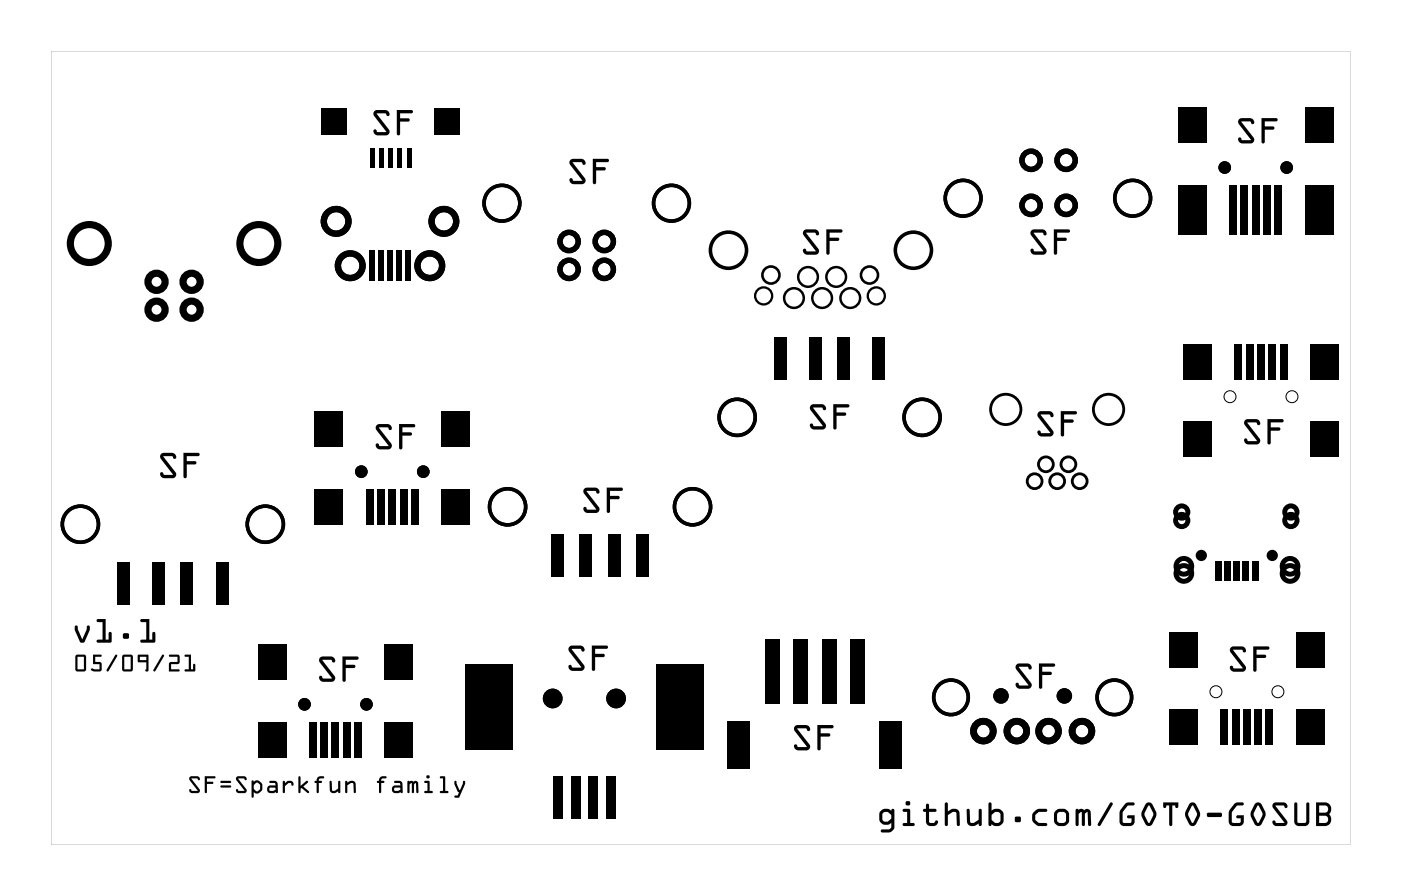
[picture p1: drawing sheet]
<svg xmlns="http://www.w3.org/2000/svg" width="99mm" height="63mm" viewBox="0 0 99 63" stroke-linecap="round" stroke-linejoin="round" font-family="sans-serif">
<g fill="#000">
<path d="M22.8 7.6h1.8v1.9h-1.8zM26.3 10.5h.3v1.4h-.3zM26.9 10.5h.4v1.4h-.4zM27.6 10.5h.3v1.4h-.3zM28.2 10.5h.4v1.4h-.4zM28.9 10.5h.3v1.4h-.3zM30.8 7.6h1.8v1.9h-1.8zM83.7 7.7h2v2.5h-2zM83.7 13.2h2v3.5h-2zM87.3 13.2h.5v3.5h-.5zM88.1 13.2h.5v3.5h-.5zM88.9 13.2h.5v3.5h-.5z"/>
<path d="M89.7 13.2h.5v3.5h-.5zM90.5 13.2h.5v3.5h-.5zM92.7 7.7h2v2.5h-2zM92.7 13.2h2v3.5h-2zM8.3 39.9h.9v3h-.9zM10.8 39.9h.9v3h-.9zM12.8 39.9h.9v3h-.9zM15.3 39.9h.9v3h-.9zM22.4 29.3h2v2.5h-2zM22.4 34.8h2v2.5h-2zM26 34.8h.5v2.5h-.5zM26.8 34.8h.5v2.5h-.5z"/>
<path d="M27.6 34.8h.5v2.5h-.5zM28.4 34.8h.5v2.5h-.5zM29.2 34.8h.5v2.5h-.5zM31.4 29.3h2v2.5h-2zM31.4 34.8h2v2.5h-2zM39.2 37.9h.9v3h-.9zM41.2 37.9h.9v3h-.9zM43.2 37.9h.9v3h-.9zM45.2 37.9h.9v3h-.9zM55 23.9h.9v3h-.9zM57.5 23.9h.9v3h-.9zM59.5 23.9h.9v3h-.9z"/>
<path d="M62 23.9h.9v3h-.9zM84 29.9h2v2.5h-2zM84 24.4h2v2.5h-2zM86.3 39.9h.4v1.3h-.4zM87 39.9h.4v1.3h-.4zM87.7 24.4h.5v2.5h-.5zM87.6 39.9h.5v1.3h-.5zM88.5 24.4h.5v2.5h-.5zM88.3 39.9h.4v1.3h-.4zM89.3 24.4h.5v2.5h-.5zM88.9 39.9h.5v1.3h-.5zM90.1 24.4h.5v2.5h-.5z"/>
<path d="M90.9 24.4h.5v2.5h-.5zM93 29.9h2v2.5h-2zM93 24.4h2v2.5h-2zM18.3 45.8h2v2.5h-2zM18.3 51.3h2v2.5h-2zM22 51.3h.5v2.5h-.5zM22.8 51.3h.5v2.5h-.5zM23.6 51.3h.5v2.5h-.5zM24.4 51.3h.5v2.5h-.5zM25.2 51.3h.5v2.5h-.5zM27.3 45.8h2v2.5h-2zM27.3 51.3h2v2.5h-2z"/>
<path d="M33 47.2h3.4v6h-3.4zM39.3 55.1h.7v3h-.7zM40.5 55.1h.7v3h-.7zM41.8 55.1h.7v3h-.7zM43 55.1h.7v3h-.7zM46.6 47.2h3.4v6h-3.4zM51.7 51.2h1.6v3.4h-1.6zM54.4 45.4h1v4.6h-1zM56.4 45.4h1v4.6h-1zM58.4 45.4h1v4.6h-1zM60.4 45.4h1v4.6h-1zM62.5 51.2h1.6v3.4h-1.6z"/>
<path d="M83 44.9h2v2.5h-2zM83 50.4h2v2.5h-2zM86.7 50.4h.5v2.5h-.5zM87.5 50.4h.5v2.5h-.5zM88.3 50.4h.5v2.5h-.5zM89.1 50.4h.5v2.5h-.5zM89.9 50.4h.5v2.5h-.5zM92 44.9h2v2.5h-2zM92 50.4h2v2.5h-2z"/>
<path d="M3.6 3.6h92.3v56.4h-92.3zM3.6 3.6v56.4h92.3v-56.4z"/>
<path d="M26.6 7.9l.8-.1a.26 .26 0 0 1 .2 .1 .26 .26 0 0 1 0 .3h-.1l-.1-.1h-.6l.9 1.3-.2 .2h-.7a.26 .26 0 0 1-.2-.1 .26 .26 0 0 1 0-.3l.2 .2h.6l-.8-1.2-.1-.1zM26.6 7.9l-.1 .2 .1 .1 .8 1.2-.6-.1a.12 .12 0 0 0-.1-.1 .12 .12 0 0 0-.2 .1l.2 .3h.7l.2-.1v-.2l-.9-1.2h.7a.12 .12 0 0 0 .1 .1 .12 .12 0 0 0 .2-.1l-.2-.3h-.7zM28.2 7.8h1a.12 .12 0 0 1 .1 .1 .12 .12 0 0 1-.1 .1h-.8v.4h.6a.12 .12 0 0 1 .1 .1 .12 .12 0 0 1-.1 .1h-.6v.9a.12 .12 0 0 1-.1 .1 .12 .12 0 0 1-.1-.1zM28.2 7.8v1.7a.12 .12 0 0 0 .1 .1 .12 .12 0 0 0 .1-.1v-.9h.6a.12 .12 0 0 0 .1-.1 .12 .12 0 0 0-.1-.1h-.6v-.4h.8a.12 .12 0 0 0 .1-.1 .12 .12 0 0 0-.1-.1z"/>
<path d="M26.6 7.9l.2-.1h.7l.2 .3a.15 .15 0 0 1-.2 .1 .15 .15 0 0 1-.1-.1h-.7l.9 1.2v.2l-.2 .1h-.7l-.2-.3a.15 .15 0 0 1 .2-.1 .15 .15 0 0 1 .1 .2h.6l-.8-1.2-.1-.1zM28.2 7.8h1a.12 .12 0 0 1 .1 .1 .12 .12 0 0 1-.1 .1h-.8v.4h.6a.12 .12 0 0 1 .1 .1 .12 .12 0 0 1-.1 .1h-.6v.9a.12 .12 0 0 1-.1 .1 .12 .12 0 0 1-.1-.1z"/>
<path d="M40.5 11.4l.8-.1a.26 .26 0 0 1 .2 .1 .26 .26 0 0 1 0 .3h-.1l-.1-.2h-.6l.9 1.3-.2 .3h-.7a.26 .26 0 0 1-.2-.1 .26 .26 0 0 1 0-.3l.2 .1h.7l-.9-1.1-.1-.2zM40.5 11.4l-.1 .1 .1 .2 .9 1.1h-.7a.12 .12 0 0 0-.1-.1 .12 .12 0 0 0-.2 .1l.2 .3h.7l.2-.1 .1-.3-.9-1.2 .6 .1a.12 .12 0 0 0 .1 .1 .12 .12 0 0 0 .2-.1l-.2-.3h-.7zM42.1 11.3h1a.12 .12 0 0 1 .1 .1 .12 .12 0 0 1-.1 .1h-.8v.4h.6a.12 .12 0 0 1 .1 .1 .12 .12 0 0 1-.1 .1h-.6v.9a.12 .12 0 0 1-.1 .1 .12 .12 0 0 1-.1-.1zM42.1 11.3v1.7a.12 .12 0 0 0 .1 .1 .12 .12 0 0 0 .1-.1v-.9h.6a.12 .12 0 0 0 .1-.1 .12 .12 0 0 0-.1-.1h-.6v-.4h.8a.12 .12 0 0 0 .1-.1 .12 .12 0 0 0-.1-.1z"/>
<path d="M40.5 11.4l.2-.1h.7l.2 .3a.15 .15 0 0 1-.2 .1 .15 .15 0 0 1-.1-.2l-.6 .1 .9 1.1-.1 .3-.2 .1h-.7l-.2-.3a.15 .15 0 0 1 .2-.1 .15 .15 0 0 1 .1 .1h.7l-.9-1.1-.1-.2zM42.1 11.3h1a.12 .12 0 0 1 .1 .1 .12 .12 0 0 1-.1 .1h-.8v.4h.6a.12 .12 0 0 1 .1 .1 .12 .12 0 0 1-.1 .1h-.6v.9a.12 .12 0 0 1-.1 .1 .12 .12 0 0 1-.1-.1z"/>
<path d="M57.1 16.4l.7-.1a.26 .26 0 0 1 .3 .1 .26 .26 0 0 1 0 .3h-.1l-.1-.2h-.6l.9 1.3-.2 .3h-.7a.26 .26 0 0 1-.2-.1 .26 .26 0 0 1 0-.3l.2 .2 .6-.1-.8-1.1-.1-.2zM57.1 16.4l-.1 .1 .1 .2 .8 1.1h-.6a.12 .12 0 0 0-.2-.1 .12 .12 0 0 0-.1 .1l.2 .3h.7l.2-.1v-.3l-.9-1.2 .7 .1a.12 .12 0 0 0 .1 .1 .12 .12 0 0 0 .2-.1l-.2-.3h-.7zM58.7 16.3h1a.12 .12 0 0 1 .1 .1 .12 .12 0 0 1-.1 .1h-.8v.4h.6a.12 .12 0 0 1 .1 .1 .12 .12 0 0 1-.1 .1h-.6v.9a.12 .12 0 0 1-.1 .1 .12 .12 0 0 1-.1-.1zM58.7 16.3v1.7a.12 .12 0 0 0 .1 .1 .12 .12 0 0 0 .1-.1v-.9h.6a.12 .12 0 0 0 .1-.1 .12 .12 0 0 0-.1-.1h-.6v-.4h.8a.12 .12 0 0 0 .1-.1 .12 .12 0 0 0-.1-.1z"/>
<path d="M57.1 16.4l.2-.1h.7l.2 .3a.15 .15 0 0 1-.2 .1 .15 .15 0 0 1-.1-.2l-.7 .1 .9 1.1v.3l-.2 .1h-.7l-.2-.3a.15 .15 0 0 1 .2-.1 .15 .15 0 0 1 .1 .2l.6-.1-.8-1.1-.1-.2zM58.7 16.3h1a.12 .12 0 0 1 .1 .1 .12 .12 0 0 1-.1 .1h-.8v.4h.6a.12 .12 0 0 1 .1 .1 .12 .12 0 0 1-.1 .1h-.6v.9a.12 .12 0 0 1-.1 .1 .12 .12 0 0 1-.1-.1z"/>
<path d="M73.2 16.4l.8-.1a.26 .26 0 0 1 .3 .1 .26 .26 0 0 1-.1 .3h-.1l-.1-.2h-.6l.9 1.3-.1 .3h-.7a.26 .26 0 0 1-.3-.1 .26 .26 0 0 1 0-.3l.3 .2 .6-.1-.9-1.1v-.2zM73.2 16.4v.1v.2l.9 1.1h-.7a.12 .12 0 0 0-.1-.1 .12 .12 0 0 0-.1 .1l.2 .3h.7l.1-.1 .1-.3-.9-1.2 .7 .1a.12 .12 0 0 0 .1 .1 .12 .12 0 0 0 .1-.1l-.2-.3h-.7zM74.8 16.3h1.1a.12 .12 0 0 1 .1 .1 .12 .12 0 0 1-.1 .1h-.8v.4h.5a.12 .12 0 0 1 .2 .1 .12 .12 0 0 1-.2 .1h-.5v.9a.12 .12 0 0 1-.2 .1 .12 .12 0 0 1-.1-.1zM74.8 16.3v1.7a.12 .12 0 0 0 .1 .1 .12 .12 0 0 0 .2-.1v-.9h.5a.12 .12 0 0 0 .1-.1 .12 .12 0 0 0-.1-.1h-.5v-.4h.8a.12 .12 0 0 0 .1-.1 .12 .12 0 0 0-.1-.1z"/>
<path d="M73.2 16.4l.2-.1h.7l.2 .3a.15 .15 0 0 1-.2 .1 .15 .15 0 0 1-.1-.2l-.6 .1 .9 1.1-.1 .3-.1 .1h-.7l-.2-.3a.15 .15 0 0 1 .1-.1 .15 .15 0 0 1 .2 .2l.6-.1-.9-1.1v-.2zM74.8 16.3h1.1a.12 .12 0 0 1 .1 .1 .12 .12 0 0 1-.1 .1h-.8v.4h.5a.12 .12 0 0 1 .2 .1 .12 .12 0 0 1-.2 .1h-.5v.9a.12 .12 0 0 1-.2 .1 .12 .12 0 0 1-.1-.1z"/>
<path d="M88 8.5l.8-.1a.26 .26 0 0 1 .2 .1 .26 .26 0 0 1 0 .3h-.1l-.1-.2h-.6l.9 1.3-.2 .3h-.7a.26 .26 0 0 1-.2-.1 .26 .26 0 0 1 0-.3l.2 .2 .6-.1-.8-1.1-.1-.2zM88 8.5l-.1 .1 .1 .2 .8 1.1h-.6a.12 .12 0 0 0-.1-.1 .12 .12 0 0 0-.2 .1l.2 .3h.7l.2-.1v-.3l-.9-1.2 .7 .1a.12 .12 0 0 0 .1 .1 .12 .12 0 0 0 .2-.1l-.2-.3h-.7zM89.6 8.4h1a.12 .12 0 0 1 .1 .1 .12 .12 0 0 1-.1 .1h-.8v.4h.6a.12 .12 0 0 1 .1 .1 .12 .12 0 0 1-.1 .1h-.6v.9a.12 .12 0 0 1-.1 .1 .12 .12 0 0 1-.1-.1zM89.6 8.4v1.7a.12 .12 0 0 0 .1 .1 .12 .12 0 0 0 .1-.1v-.9h.6a.12 .12 0 0 0 .1-.1 .12 .12 0 0 0-.1-.1h-.6v-.4h.8a.12 .12 0 0 0 .1-.1 .12 .12 0 0 0-.1-.1z"/>
<path d="M88 8.5l.2-.1h.7l.2 .3a.15 .15 0 0 1-.2 .1 .15 .15 0 0 1-.1-.2l-.7 .1 1 1.1-.1 .3-.2 .1h-.7l-.2-.3a.15 .15 0 0 1 .2-.1 .15 .15 0 0 1 .1 .2l.6-.1-.8-1.1-.1-.2zM89.6 8.4h1a.12 .12 0 0 1 .1 .1 .12 .12 0 0 1-.1 .1h-.8v.4h.6a.12 .12 0 0 1 .1 .1 .12 .12 0 0 1-.1 .1h-.6v.9a.12 .12 0 0 1-.1 .1 .12 .12 0 0 1-.1-.1z"/>
<path d="M11.4 32.2h.8a.26 .26 0 0 1 .3 .1 .26 .26 0 0 1-.1 .3h-.1l-.1-.2h-.6l.9 1.3-.1 .2-.7 .1a.26 .26 0 0 1-.3-.2 .26 .26 0 0 1 0-.3l.3 .2h.6l-.9-1.1v-.2zM11.4 32.2v.2v.2l.9 1.1h-.7a.12 .12 0 0 0-.1-.2 .12 .12 0 0 0-.1 .2l.2 .2 .7 .1 .1-.1 .1-.3-.9-1.2h.7a.12 .12 0 0 0 .1 .2 .12 .12 0 0 0 .1-.1l-.2-.3h-.7zM13 32.2h1.1a.12 .12 0 0 1 .1 .1 .12 .12 0 0 1-.1 .1h-.8v.4h.5a.12 .12 0 0 1 .1 .1 .12 .12 0 0 1-.1 .1h-.5v.8a.14 .14 0 0 1-.2 .2 .12 .12 0 0 1-.1-.2zM13 32.2v1.6a.12 .12 0 0 0 .1 .2 .14 .14 0 0 0 .2-.2v-.8h.5a.12 .12 0 0 0 .1-.1 .12 .12 0 0 0-.1-.1h-.5v-.4h.8a.12 .12 0 0 0 .1-.1 .12 .12 0 0 0-.1-.1z"/>
<path d="M11.4 32.2h.2h.7l.2 .3a.15 .15 0 0 1-.2 .1 .15 .15 0 0 1-.1-.2h-.6l.9 1.2-.1 .3-.1 .1-.7-.1-.2-.2a.15 .15 0 0 1 .1-.2 .15 .15 0 0 1 .1 .2h.7l-.9-1.1v-.2zM13 32.2h1.1a.12 .12 0 0 1 .1 .1 .12 .12 0 0 1-.1 .1h-.8v.4h.5a.12 .12 0 0 1 .1 .1 .12 .12 0 0 1-.1 .1h-.5v.8a.14 .14 0 0 1-.2 .2 .12 .12 0 0 1-.1-.2z"/>
<path d="M26.8 30.2l.7-.1a.26 .26 0 0 1 .3 .1 .26 .26 0 0 1 0 .3h-.2l-.1-.1h-.6l.9 1.3-.1 .2h-.7a.26 .26 0 0 1-.3-.1 .26 .26 0 0 1 0-.3l.3 .2h.6l-.9-1.2v-.1zM26.8 30.2l-.1 .2v.1l.9 1.2-.7-.1a.12 .12 0 0 0-.1-.1 .12 .12 0 0 0-.1 .1l.2 .3h.7l.1-.1 .1-.2-.9-1.2h.7a.12 .12 0 0 0 .1 .1 .12 .12 0 0 0 .1-.1l-.2-.3h-.7zM28.3 30.1h1.1a.12 .12 0 0 1 .1 .1 .12 .12 0 0 1-.1 .2h-.8v.3h.5a.12 .12 0 0 1 .2 .1 .12 .12 0 0 1-.2 .1h-.5v.9a.12 .12 0 0 1-.1 .1 .12 .12 0 0 1-.2-.1zM28.3 30.1v1.7a.12 .12 0 0 0 .2 .1 .12 .12 0 0 0 .1-.1v-.9h.5a.12 .12 0 0 0 .2-.1 .12 .12 0 0 0-.2-.1h-.5v-.3h.8a.12 .12 0 0 0 .1-.2 .12 .12 0 0 0-.1-.1z"/>
<path d="M26.8 30.2l.1-.1h.7l.2 .3a.15 .15 0 0 1-.2 .1 .15 .15 0 0 1-.1-.1h-.6l.9 1.2-.1 .2-.1 .1h-.7l-.2-.3a.15 .15 0 0 1 .2-.1 .15 .15 0 0 1 .1 .2h.6l-.9-1.2v-.1zM28.3 30.1h1.1a.12 .12 0 0 1 .1 .1 .12 .12 0 0 1-.1 .2h-.8v.3h.5a.12 .12 0 0 1 .2 .1 .12 .12 0 0 1-.2 .1h-.5v.9a.12 .12 0 0 1-.1 .1 .12 .12 0 0 1-.2-.1z"/>
<path d="M41.5 34.7l.8-.1a.26 .26 0 0 1 .2 .2 .26 .26 0 0 1 0 .3l-.1-.1-.1-.1h-.6l.9 1.3-.2 .2h-.7a.26 .26 0 0 1-.2-.1 .26 .26 0 0 1 0-.3l.2 .2h.6l-.8-1.1-.1-.2zM41.5 34.7l-.1 .2 .1 .2 .8 1.1h-.6a.12 .12 0 0 0-.1-.2 .12 .12 0 0 0-.2 .1l.2 .3h.7h.2l.1-.3-.9-1.2h.6a.12 .12 0 0 0 .1 .2 .14 .14 0 0 0 .2-.2l-.2-.2-.7-.1zM43.1 34.6h1a.12 .12 0 0 1 .1 .2 .12 .12 0 0 1-.1 .1h-.8v.3h.6a.12 .12 0 0 1 .1 .1 .12 .12 0 0 1-.1 .2h-.6v.8a.12 .12 0 0 1-.1 .1 .12 .12 0 0 1-.1-.1zM43.1 34.6v1.7a.12 .12 0 0 0 .1 .1 .12 .12 0 0 0 .1-.1v-.8h.6a.12 .12 0 0 0 .1-.2 .12 .12 0 0 0-.1-.1h-.6v-.3h.8a.12 .12 0 0 0 .1-.1 .12 .12 0 0 0-.1-.2z"/>
<path d="M41.5 34.7l.2-.1 .7 .1 .2 .2a.15 .15 0 0 1-.2 .2 .15 .15 0 0 1-.1-.2h-.6l.9 1.2-.1 .3h-.2h-.7l-.2-.3a.15 .15 0 0 1 .2-.1 .15 .15 0 0 1 .1 .2h.6l-.8-1.1-.1-.2zM43.1 34.6h1a.12 .12 0 0 1 .1 .2 .12 .12 0 0 1-.1 .1h-.8v.3h.6a.12 .12 0 0 1 .1 .1 .12 .12 0 0 1-.1 .2h-.6v.8a.12 .12 0 0 1-.1 .1 .12 .12 0 0 1-.1-.1z"/>
<path d="M57.6 28.8l.7-.1a.26 .26 0 0 1 .3 .1 .26 .26 0 0 1 0 .3h-.1l-.1-.2h-.7l1 1.3-.2 .3h-.7a.26 .26 0 0 1-.2-.1 .26 .26 0 0 1 0-.3l.2 .2 .6-.1-.8-1.1-.1-.1zM57.6 28.8l-.1 .2 .1 .1 .8 1.1h-.7a.12 .12 0 0 0-.1-.1 .12 .12 0 0 0-.1 .1l.2 .3h.7l.2-.1v-.2l-.9-1.2h.7a.12 .12 0 0 0 .1 .1 .12 .12 0 0 0 .2-.1l-.2-.3h-.7zM59.2 28.7h1a.12 .12 0 0 1 .1 .1 .12 .12 0 0 1-.1 .1h-.8v.4h.6a.12 .12 0 0 1 .1 .1 .12 .12 0 0 1-.1 .1h-.6v.9a.12 .12 0 0 1-.1 .1 .12 .12 0 0 1-.1-.1zM59.2 28.7v1.7a.12 .12 0 0 0 .1 .1 .12 .12 0 0 0 .1-.1v-.9h.6a.12 .12 0 0 0 .1-.1 .12 .12 0 0 0-.1-.1h-.6v-.4h.8a.12 .12 0 0 0 .1-.1 .12 .12 0 0 0-.1-.1z"/>
<path d="M57.6 28.8l.2-.1h.7l.2 .3a.15 .15 0 0 1-.2 .1 .15 .15 0 0 1-.1-.2l-.7 .1 .9 1.2v.2l-.2 .1h-.7l-.2-.3a.15 .15 0 0 1 .2-.1 .15 .15 0 0 1 .1 .2l.6-.1-.8-1.1-.1-.1zM59.2 28.7h1a.12 .12 0 0 1 .1 .1 .12 .12 0 0 1-.1 .1h-.8v.4h.6a.12 .12 0 0 1 .1 .1 .12 .12 0 0 1-.1 .1h-.6v.9a.12 .12 0 0 1-.1 .1 .12 .12 0 0 1-.1-.1z"/>
<path d="M73.7 29.3l.8-.1a.26 .26 0 0 1 .3 .1 .26 .26 0 0 1-.1 .3h-.1l-.1-.2h-.6l.9 1.3-.1 .3h-.7a.26 .26 0 0 1-.3-.1 .26 .26 0 0 1 0-.3l.3 .2 .6-.1-.9-1.1v-.1zM73.7 29.3v.2v.1l.9 1.1h-.7a.12 .12 0 0 0-.1-.1 .12 .12 0 0 0-.1 .1l.2 .3h.7l.1-.1 .1-.2-.9-1.2h.7a.12 .12 0 0 0 .1 .1 .12 .12 0 0 0 .1-.1l-.2-.3h-.7zM75.3 29.2h1.1a.12 .12 0 0 1 .1 .1 .12 .12 0 0 1-.1 .1h-.8v.4h.5a.12 .12 0 0 1 .1 .1 .12 .12 0 0 1-.1 .1h-.5v.9a.12 .12 0 0 1-.2 .1 .12 .12 0 0 1-.1-.1zM75.3 29.2v1.7a.12 .12 0 0 0 .1 .1 .12 .12 0 0 0 .2-.1v-.9h.5a.12 .12 0 0 0 .1-.1 .12 .12 0 0 0-.1-.1h-.5v-.4h.8a.12 .12 0 0 0 .1-.1 .12 .12 0 0 0-.1-.1z"/>
<path d="M73.7 29.3l.2-.1h.7l.2 .3a.15 .15 0 0 1-.2 .1 .15 .15 0 0 1-.1-.2l-.6 .1 .9 1.2-.1 .2-.1 .1h-.7l-.2-.3a.15 .15 0 0 1 .1-.1 .15 .15 0 0 1 .1 .2l.7-.1-.9-1.1v-.1zM75.3 29.2h1.1a.12 .12 0 0 1 .1 .1 .12 .12 0 0 1-.1 .1h-.8v.4h.5a.12 .12 0 0 1 .1 .1 .12 .12 0 0 1-.1 .1h-.5v.9a.12 .12 0 0 1-.2 .1 .12 .12 0 0 1-.1-.1z"/>
<path d="M83.3 36.4a.61 .61 0 0 1 1.2 0 .61 .61 0 0 1-1.2 0zM83.7 36.4a.26 .26 0 0 0 .5 0 .26 .26 0 0 0-.5 0z"/>
<path d="M83.3 37a.61 .61 0 0 1 1.2 0 .61 .61 0 0 1-1.2 0zM83.7 37a.26 .26 0 0 0 .5 0 .26 .26 0 0 0-.5 0z"/>
<path d="M88.4 29.8h.8a.26 .26 0 0 1 .2 .1 .26 .26 0 0 1 0 .3h-.1l-.1-.2h-.6l.9 1.3-.2 .2-.6 .1a.26 .26 0 0 1-.3-.2 .26 .26 0 0 1 0-.3l.3 .2h.6l-.9-1.1-.1-.2zM88.4 29.8l-.1 .2 .1 .2 .9 1.1h-.7a.12 .12 0 0 0-.1-.2 .14 .14 0 0 0-.2 .2l.2 .2 .7 .1 .2-.1 .1-.3-.9-1.2 .7 .1a.12 .12 0 0 0 .1 .1 .12 .12 0 0 0 .1-.1l-.2-.3h-.7zM90 29.8h1a.12 .12 0 0 1 .2 .1 .12 .12 0 0 1-.2 .1h-.8v.4h.6a.12 .12 0 0 1 .1 .1 .12 .12 0 0 1-.1 .1h-.6v.9a.12 .12 0 0 1-.1 .1 .12 .12 0 0 1-.1-.1zM90 29.8v1.7a.12 .12 0 0 0 .1 .1 .12 .12 0 0 0 .1-.1v-.9h.6a.12 .12 0 0 0 .1-.1 .12 .12 0 0 0-.1-.1h-.6v-.4h.8a.12 .12 0 0 0 .1-.1 .12 .12 0 0 0-.1-.1z"/>
<path d="M88.4 29.8h.2h.7l.2 .3a.15 .15 0 0 1-.2 .1 .15 .15 0 0 1-.1-.2h-.6l.9 1.2-.1 .3-.2 .1-.7-.1-.2-.2a.15 .15 0 0 1 .2-.1 .15 .15 0 0 1 .1 .1h.7l-.9-1.1-.1-.2zM90 29.8h1a.12 .12 0 0 1 .2 .1 .12 .12 0 0 1-.2 .1h-.8v.4h.6a.12 .12 0 0 1 .1 .1 .12 .12 0 0 1-.1 .1h-.6v.9a.12 .12 0 0 1-.1 .1 .12 .12 0 0 1-.1-.1z"/>
<path d="M91.1 36.4a.61 .61 0 0 1 1.2 0 .61 .61 0 0 1-1.2 0zM91.4 36.4a.26 .26 0 0 0 .5 0 .26 .26 0 0 0-.5 0z"/>
<path d="M91.1 37a.61 .61 0 0 1 1.2 0 .61 .61 0 0 1-1.2 0zM91.4 37a.26 .26 0 0 0 .5 0 .26 .26 0 0 0-.5 0z"/>
<path d="M5.3 44.5h.2l.3 .9 .4-.9a.11 .11 0 0 1 .1-.1 .11 .11 0 0 1 .1 .1v.2l-.4 .9-.2 .1-.5-.9zM5.3 44.5v.3l.5 .8h.2l.4-.9v-.2a.11 .11 0 0 0-.1-.1 .11 .11 0 0 0-.1 .1l-.4 .9-.3-.9zM6.9 44h.6v1.4h.2v-.4a.11 .11 0 0 1 .1-.1 .11 .11 0 0 1 .1 .1v.6l-.9 .1a.11 .11 0 0 1-.1-.2 .11 .11 0 0 1 .1-.1h.3v-1.2h-.4zM6.9 44v.2h.4v1.2h-.3a.11 .11 0 0 0-.1 .1 .11 .11 0 0 0 .1 .1h.9v-.6a.11 .11 0 0 0-.1-.1 .11 .11 0 0 0-.1 .1v.4h-.2v-1.4zM8.8 45h.3v.3h-.3zM8.8 45v.3h.3v-.3zM10 44h.6v1.4h.2v-.4a.11 .11 0 0 1 .1-.1 .11 .11 0 0 1 .1 .1v.6l-.9 .1a.11 .11 0 0 1-.1-.2 .11 .11 0 0 1 .1-.1h.3v-1.2h-.4zM10 44v.2h.4v1.2h-.3a.11 .11 0 0 0-.1 .1 .11 .11 0 0 0 .1 .1h.9v-.6a.11 .11 0 0 0-.1-.1 .11 .11 0 0 0-.1 .1v.4h-.2v-1.4z"/>
<path d="M5.3 44.5h.2l.3 .9 .4-.9a.11 .11 0 0 1 .1-.1 .11 .11 0 0 1 .1 .1v.2l-.4 .9h-.2l-.5-.8zM6.9 44h.6v1.4h.2v-.4a.11 .11 0 0 1 .1-.1 .11 .11 0 0 1 .1 .1v.6h-.9a.11 .11 0 0 1-.1-.1 .11 .11 0 0 1 .1-.1h.3v-1.2h-.4zM8.8 45h.3v.3h-.3zM10 44h.6v1.4h.2v-.4a.11 .11 0 0 1 .1-.1 .11 .11 0 0 1 .1 .1v.6h-.9a.11 .11 0 0 1-.1-.1 .11 .11 0 0 1 .1-.1h.3v-1.2h-.4z"/>
<path d="M5.4 46.5h.6l.1 .1v.9l-.1 .2h-.5l-.1-.1zM5.4 46.5v1.1l.1 .1h.5l.1-.2v-.9l-.1-.1zM5.5 46.7v.8h.5v-.8zM5.5 46.7h.5v.8h-.5zM6.6 46.5h.6v.1l-.4 .1v.3h.3l.1 .1v.4l-.1 .2h-.4l-.2-.1v-.1h.6v-.3h-.5zM6.6 46.5v.7h.5v.3h-.5a.13 .13 0 0 0-.1 .2 .13 .13 0 0 0 .2 0h.4l.1-.1v-.5l-.1-.1h-.3v-.3h.3l.1-.1-.1-.1zM8.2 46.5l.1 .1-.6 1.1h-.1v-.1zM8.2 46.5l-.6 1.1v.1h.1l.6-1.1v-.1zM8.7 46.5h.6l.1 .1v.9l-.1 .2h-.5l-.1-.1zM8.7 46.5v1.1l.1 .1h.5l.1-.2v-.9l-.1-.1zM8.8 46.7v.8h.5v-.8zM8.8 46.7h.5v.8h-.5zM9.8 46.5h.7v1.2l-.2-.1 .1-.1v-.5h-.6zM9.8 46.5v.5h.6v.5l-.1 .1 .2 .1v-1.2zM9.9 46.7v.2h.5v-.2zM9.9 46.7h.5v.2h-.5zM11.5 46.5l.1 .1-.6 1.1h-.1v-.1zM11.5 46.5l-.6 1.1v.1h.1l.6-1.1v-.1zM12 46.5h.6l.1 .1v.5l-.6 .1v.3h.6v.2h-.7v-.6l.6-.1v-.3l-.6-.1zM12 46.5v.1l.6 .1v.3l-.6 .1v.6h.7v-.2h-.6v-.3l.6-.1v-.5l-.1-.1zM13.1 46.5h.5v1h.1v-.3h.1v.5l-.7-.1v-.1h.3v-.8l-.3-.1zM13.1 46.5v.1l.3 .1v.8h-.3v.1l.7 .1v-.5h-.1v.3h-.1v-1z"/>
<path d="M5.4 46.5h.6l.1 .1v.9l-.1 .2h-.5l-.1-.1zM5.5 46.7v.8h.5v-.8zM6.6 46.5h.5l.1 .1-.1 .1h-.3v.3h.3l.1 .1v.5l-.1 .1h-.4a.13 .13 0 0 1-.2 0 .13 .13 0 0 1 .1-.2h.5v-.3h-.5zM8.2 46.5l.1 .1-.6 1.1h-.1v-.1zM8.7 46.5h.6l.1 .1v.9l-.1 .2h-.5l-.1-.1zM8.8 46.7v.8h.5v-.8zM9.8 46.5h.7v1.2l-.2-.1 .1-.1v-.5h-.6zM9.9 46.7v.2h.5v-.2zM11.5 46.5l.1 .1-.6 1.1h-.1v-.1zM12 46.5h.6l.1 .1v.5l-.6 .1v.3h.6v.2h-.7v-.6l.6-.1v-.3l-.6-.1zM13.1 46.5h.5v1h.1v-.3h.1v.5l-.7-.1v-.1h.3v-.8l-.3-.1z"/>
<path d="M13.5 55.2l.5-.1 .2 .2-.1 .1-.1-.1h-.4l.6 .8-.1 .2h-.5l-.2-.1 .1-.2 .1 .2h.4l-.5-.8zM13.5 55.2v.2l.5 .8h-.4l-.1-.2-.1 .2 .2 .1h.5l.1-.2-.6-.8h.4l.1 .1 .1-.1-.2-.2zM14.5 55.1h.7l.1 .1-.1 .1h-.5v.2h.4l.1 .1-.1 .1h-.4v.6h-.1h-.1zM14.5 55.1v1.2h.1h.1v-.6h.4l.1-.1-.1-.1h-.4v-.2h.5l.1-.1-.1-.1zM15.7 55.8h.6l.1 .1h-.1h-.6zM15.7 55.8v.1h.6h.1l-.1-.1zM15.7 55.5h.6h.1l-.1 .1h-.6zM15.7 55.5v.1h.6l.1-.1h-.1zM16.8 55.2l.5-.1 .2 .2-.1 .1-.1-.1h-.4l.6 .8-.1 .2h-.4l-.2-.1v-.2l.1 .2h.5l-.6-.8zM16.8 55.2v.2l.6 .8h-.5l-.1-.2v.2l.2 .1h.4l.1-.2-.6-.8h.4l.1 .1 .1-.1-.2-.2zM17.9 55.5h.1l.2-.1h.2l.2 .4a.43 .43 0 0 1-.2 .5l-.2 .1-.2-.1v.3h-.1zM17.9 55.5v1.1v.1l.1-.1v-.4l.3 .2 .2-.2 .1-.4-.2-.4h-.2l-.2 .1zM18.2 55.6l-.2 .2v.2l.3 .2 .2-.1v-.3l-.2-.2zM18.2 55.6h.1l.2 .2v.3l-.2 .1-.3-.2v-.2zM19.1 55.5h.5l.1 .2v.6h-.1h-.4a.28 .28 0 0 1-.2-.2 .28 .28 0 0 1 .2-.3h.4v-.1l-.4-.1zM19.1 55.5l.1 .1 .4 .1v.1h-.4a.28 .28 0 0 0-.2 .3 .28 .28 0 0 0 .2 .2h.4h.1v-.6l-.1-.2zM19.1 56l.1 .2 .4-.1-.1-.2zM19.1 56l.4-.1 .1 .2-.4 .1zM20.1 55.5h.1v.1l.2-.1a.29 .29 0 0 1 .3 0 .29 .29 0 0 1 .1 .3h-.1v-.2h-.2l-.3 .2v.5h-.1zM20.1 55.5v.8h.1v-.5l.3-.2h.1l.2 .2a.21 .21 0 0 0 0-.2 .21 .21 0 0 0-.2-.1h-.2l-.2 .1v-.1zM21.2 55.2h.1v.6l.5-.3h.1l-.4 .4 .4 .3v.1l-.5-.3-.1 .3h-.1zM21.2 55.2v1.1h.1l.1-.3 .5 .3v-.1l-.4-.3 .4-.4h-.2l-.4 .3v-.6zM22.6 55.2l.2-.1 .2 .1-.4 .2v.1h.3l-.3 .1v.7h-.1v-.7l-.2-.1h.2zM22.6 55.2l-.1 .3h-.2l.2 .1v.7h.1v-.7l.3-.1h-.3v-.1l.4-.2-.2-.1zM23.4 55.5h.1l.1 .6 .2 .1 .2-.2v-.5h.1v.8h-.1v-.1a.34 .34 0 0 1-.6-.1zM23.4 55.5v.6a.28 .28 0 0 0 .5 .2l.1-.1 .1 .1h.1v-.8h-.2v.5l-.3 .2-.1-.1-.1-.6zM24.5 55.5h.1l.1 .1a.34 .34 0 0 1 .6 .1v.6h-.2v-.6l-.2-.1-.2 .2v.5h-.1zM24.5 55.5l.1 .8h.1v-.5l.2-.2 .2 .1v.6h.2v-.6a.28 .28 0 0 0-.5-.2l-.1 .1-.1-.1zM27 55.2l.2-.1 .3 .1-.4 .2v.1h.2l-.2 .1v.7h-.1h-.1v-.7l-.1-.1h.1zM27 55.2l-.1 .3h-.1l.1 .1v.7h.1h.1v-.7l.2-.1h-.2v-.1l.3-.2-.2-.1zM28 55.5h.4l.2 .2v.6h-.2h-.3a.28 .28 0 0 1-.3-.2 .28 .28 0 0 1 .3-.3h.3v-.1l-.4-.1zM28 55.5v.1l.4 .1v.1h-.3a.28 .28 0 0 0-.3 .3 .28 .28 0 0 0 .3 .2h.3h.2v-.6l-.2-.2zM28 56v.2l.4-.1v-.2zM28 56l.4-.1v.2l-.4 .1zM28.9 55.5h.5a.19 .19 0 0 1 .2 0 .19 .19 0 0 1 .1 .1v.7h-.1l-.1-.7-.1 .1v.6h-.1l-.1-.7-.1 .1v.6h-.1zM29 55.5v.8h.1v-.6l.1-.1 .1 .7h.1v-.6l.1-.1 .1 .7h.1v-.7a.19 .19 0 0 0-.1-.1 .19 .19 0 0 0-.2 0zM30.1 55.5h.4v.7h.2v.1h-.6l.1-.1h.2v-.6h-.2zM30.1 55.5l.1 .1h.2v.6h-.2l-.1 .1h.6v-.1h-.2v-.7zM30.3 55.2a.12 .12 0 0 1 .2 0 .12 .12 0 0 1-.2 0zM30.3 55.2a.12 .12 0 0 0 .2 0 .12 .12 0 0 0-.2 0zM31.3 55.2h.3v1h.2v.1h-.6l.1-.1h.2v-.9h-.2zM31.3 55.2v.1h.2v.9h-.2l-.1 .1h.6v-.1h-.2v-1zM32.3 55.5h.1l.2 .6 .3-.6h.1v.2l-.5 1-.2-.1v-.1h.2l.1-.2-.1-.1-.2-.5zM32.3 55.5v.2l.2 .5 .1 .1-.1 .2h-.2v.1l.2 .1 .5-1v-.2h-.1l-.3 .6-.2-.6z"/>
<path d="M13.5 55.2l.5-.1 .2 .2-.1 .1-.1-.1h-.4l.6 .8-.1 .2h-.5l-.2-.1 .1-.2 .1 .2h.4l-.5-.8zM14.5 55.1h.7l.1 .1-.1 .1h-.5v.2h.4l.1 .1-.1 .1h-.4v.6h-.1h-.1zM15.7 55.8h.6l.1 .1h-.1h-.6zM15.7 55.5h.6h.1l-.1 .1h-.6zM16.8 55.2l.5-.1 .2 .2-.1 .1-.1-.1h-.4l.6 .8-.1 .2h-.4l-.2-.1v-.2l.1 .2h.5l-.6-.8zM17.9 55.5h.1l.2-.1h.2l.2 .3a.47 .47 0 0 1-.3 .7l-.3-.1v.3h-.1zM18.2 55.6l-.2 .2v.2l.3 .2 .2-.1v-.3l-.2-.2zM19.1 55.5h.5l.1 .2v.6h-.1h-.4a.28 .28 0 0 1-.2-.2 .28 .28 0 0 1 .2-.3h.4v-.1l-.4-.1zM19.1 56l.1 .2 .4-.1-.1-.2zM20.1 55.5h.1v.1l.2-.1a.29 .29 0 0 1 .3 0 .29 .29 0 0 1 .1 .3h-.1v-.2h-.2l-.3 .2v.5h-.1zM21.2 55.2h.1v.6l.5-.3h.1l-.4 .4 .4 .3v.1l-.5-.3-.1 .3h-.1zM22.6 55.2l.2-.1 .2 .1-.4 .2v.1h.3l-.3 .1v.7h-.1v-.7l-.2-.1h.2zM23.4 55.5h.1l.1 .6 .1 .1 .3-.2v-.5h.1v.8h-.1v-.1a.33 .33 0 0 1-.3 .1 .33 .33 0 0 1-.3-.2zM24.5 55.5h.1l.1 .1a.33 .33 0 0 1 .3-.1 .33 .33 0 0 1 .3 .2v.6h-.2v-.6l-.2-.1-.2 .2v.5h-.1zM27 55.2l.2-.1 .3 .1-.4 .2v.1h.2l-.2 .1v.7h-.1h-.1v-.7l-.1-.1h.1zM28 55.5h.4l.2 .2v.6h-.2h-.3a.28 .28 0 0 1-.3-.2 .28 .28 0 0 1 .3-.3h.3v-.1l-.4-.1zM28 56v.2l.4-.1v-.2zM28.9 55.5h.7l.1 .8h-.1l-.1-.7-.1 .1v.6h-.2v-.7l-.1 .1v.6h-.2zM30.1 55.5h.4v.7h.2v.1h-.6l.1-.1h.2v-.6h-.2zM30.3 55.2a.12 .12 0 0 1 .2 0 .12 .12 0 0 1-.2 0zM31.3 55.2h.3v1h.2v.1h-.6l.1-.1h.2v-.9h-.2zM32.3 55.5h.1l.2 .6 .3-.6h.1v.2l-.5 1-.2-.1v-.1h.2l.1-.2-.1-.1-.2-.5z"/>
<path d="M22.7 46.7l.8-.1a.26 .26 0 0 1 .3 .2 .26 .26 0 0 1-.1 .3l-.1-.1-.1-.1h-.6l.9 1.3-.2 .2h-.6a.26 .26 0 0 1-.3-.1 .26 .26 0 0 1 0-.3l.3 .2h.6l-.9-1.1v-.2zM22.7 46.7v.2v.2l.9 1.1-.7-.1a.12 .12 0 0 0-.1-.1 .12 .12 0 0 0-.1 .1l.1 .3h.7h.2l.1-.3-.9-1.2h.7a.12 .12 0 0 0 .1 .2 .12 .12 0 0 0 .1-.2l-.2-.2-.7-.1zM24.3 46.6h1a.12 .12 0 0 1 .2 .1 .14 .14 0 0 1-.2 .2h-.8v.3h.6a.12 .12 0 0 1 .1 .1 .12 .12 0 0 1-.1 .2h-.6l.1 .8a.12 .12 0 0 1-.2 .1 .12 .12 0 0 1-.1-.1zM24.3 46.6v1.7a.12 .12 0 0 0 .1 .1 .12 .12 0 0 0 .1-.1v-.9h.6a.12 .12 0 0 0 .1-.1 .12 .12 0 0 0-.1-.1h-.6v-.3h.8a.14 .14 0 0 0 .2-.2 .12 .12 0 0 0-.2-.1z"/>
<path d="M22.7 46.7l.2-.1 .7 .1 .2 .2a.15 .15 0 0 1-.2 .1 .15 .15 0 0 1-.1-.1h-.6l.9 1.2-.1 .3h-.2h-.7l-.1-.3a.15 .15 0 0 1 .1-.1 .15 .15 0 0 1 .1 .2h.7l-.9-1.1v-.2zM24.3 46.6h1a.12 .12 0 0 1 .2 .1 .14 .14 0 0 1-.2 .2h-.8v.3h.6a.12 .12 0 0 1 .1 .1 .12 .12 0 0 1-.1 .2h-.6v.8a.12 .12 0 0 1-.1 .1 .12 .12 0 0 1-.1-.1z"/>
<path d="M40.4 45.9h.8a.26 .26 0 0 1 .3 .1 .26 .26 0 0 1-.1 .3l-.1-.1-.1-.1h-.6l.9 1.3-.1 .2-.7 .1a.26 .26 0 0 1-.3-.2 .26 .26 0 0 1 0-.3l.3 .2h.6l-.9-1.1v-.2zM40.4 45.9v.2v.2l.9 1.1h-.7a.12 .12 0 0 0-.1-.2 .12 .12 0 0 0-.1 .1l.2 .3 .7 .1 .1-.1 .1-.3-.9-1.2h.7a.12 .12 0 0 0 .1 .2 .12 .12 0 0 0 .1-.1l-.2-.3h-.7zM42 45.9h1.1a.12 .12 0 0 1 .1 .1 .12 .12 0 0 1-.1 .1h-.8v.3h.5a.12 .12 0 0 1 .1 .2 .12 .12 0 0 1-.1 .1h-.5v.8a.14 .14 0 0 1-.2 .2 .12 .12 0 0 1-.1-.2zM42 45.9v1.6a.12 .12 0 0 0 .1 .2 .14 .14 0 0 0 .2-.2v-.8h.5a.12 .12 0 0 0 .1-.1 .12 .12 0 0 0-.1-.2h-.5v-.3h.8a.12 .12 0 0 0 .1-.1 .12 .12 0 0 0-.1-.1z"/>
<path d="M40.4 45.9h.2h.7l.2 .3a.15 .15 0 0 1-.2 .1 .15 .15 0 0 1-.1-.2h-.6l.9 1.2-.1 .3-.1 .1-.7-.1-.2-.3a.15 .15 0 0 1 .1-.1 .15 .15 0 0 1 .1 .2h.7l-.9-1.1v-.2zM42 45.9h1.1a.12 .12 0 0 1 .1 .1 .12 .12 0 0 1-.1 .1h-.8v.3h.5a.12 .12 0 0 1 .1 .2 .12 .12 0 0 1-.1 .1h-.5v.8a.14 .14 0 0 1-.2 .2 .12 .12 0 0 1-.1-.2z"/>
<path d="M56.5 51.6l.7-.1a.26 .26 0 0 1 .3 .1 .26 .26 0 0 1 0 .3h-.2l-.1-.2h-.6l.9 1.3-.1 .3h-.7a.26 .26 0 0 1-.3-.1 .26 .26 0 0 1 0-.3l.3 .2 .6-.1-.9-1.1v-.1zM56.5 51.6l-.1 .2v.1l.9 1.1h-.7a.12 .12 0 0 0-.1-.1 .12 .12 0 0 0-.1 .1l.2 .3h.7l.1-.1 .1-.3-.9-1.1h.7a.12 .12 0 0 0 .1 .1 .12 .12 0 0 0 .1-.1l-.2-.3h-.7zM58 51.5h1.1a.12 .12 0 0 1 .1 .1 .12 .12 0 0 1-.1 .1h-.8v.4h.5a.12 .12 0 0 1 .2 .1 .12 .12 0 0 1-.2 .1h-.5v.9a.12 .12 0 0 1-.1 .1 .12 .12 0 0 1-.2-.1zM58 51.5v1.7a.12 .12 0 0 0 .2 .1 .12 .12 0 0 0 .1-.1v-.9h.5a.12 .12 0 0 0 .2-.1 .12 .12 0 0 0-.2-.1h-.5v-.4h.8a.12 .12 0 0 0 .1-.1 .12 .12 0 0 0-.1-.1z"/>
<path d="M56.5 51.6l.1-.1h.7l.2 .3a.15 .15 0 0 1-.1 .1 .15 .15 0 0 1-.2-.2l-.6 .1 .9 1.1-.1 .3-.1 .1h-.7l-.2-.3a.15 .15 0 0 1 .2-.1 .15 .15 0 0 1 .1 .2l.6-.1-.9-1.1v-.1zM58 51.5h1.1a.12 .12 0 0 1 .1 .1 .12 .12 0 0 1-.1 .1h-.8v.4h.5a.12 .12 0 0 1 .2 .1 .12 .12 0 0 1-.2 .1h-.5v.9a.12 .12 0 0 1-.1 .1 .12 .12 0 0 1-.2-.1z"/>
<path d="M62.5 57.6l.3-.2 .3 .1 .2 .1a.11 .11 0 0 1 .1-.1 .11 .11 0 0 1 .1 .1v1.3l-.3 .2h-.5a.11 .11 0 0 1-.2-.1 .11 .11 0 0 1 .2-.1h.5l.1-.1v-.4l-.3 .2h-.3l-.2-.2-.1-.2v-.4zM62.5 57.6l-.1 .2v.4l.1 .2 .2 .2h.3l.3-.2v.4l-.1 .1h-.5a.11 .11 0 0 0-.2 .1 .11 .11 0 0 0 .2 .1h.5l.3-.2v-1.3a.11 .11 0 0 0-.1-.1 .11 .11 0 0 0-.1 .1l-.2-.1h-.3zM62.7 57.8v.4l.1 .2h.2l.3-.3v-.2l-.2-.2h-.3zM62.7 57.8l.1-.1h.3l.2 .2v.2l-.3 .3h-.2l-.1-.2zM64.1 57.5h.5v1h.2a.11 .11 0 0 1 .2 .1 .11 .11 0 0 1-.2 .1h-.6a.11 .11 0 0 1-.1-.1 .11 .11 0 0 1 .1-.1h.2v-.8h-.2zM64.1 57.5l.1 .2h.2v.8h-.2a.11 .11 0 0 0-.1 .1 .11 .11 0 0 0 .1 .1h.6a.11 .11 0 0 0 .2-.1 .11 .11 0 0 0-.2-.1h-.2v-1zM64.3 57.1a.17 .17 0 0 1 .3 0 .17 .17 0 0 1-.3 0zM64.3 57.1a.17 .17 0 0 0 .3 0 .17 .17 0 0 0-.3 0zM65.8 57.1l.2 .1v.3l.4-.1a.11 .11 0 0 1 .1 .2 .11 .11 0 0 1-.1 .1h-.4v.7l.1 .1 .3-.1a.12 .12 0 0 1 .1-.1 .12 .12 0 0 1 .1 .1 .46 .46 0 0 1-.4 .3 .46 .46 0 0 1-.4-.3v-.7h-.2a.11 .11 0 0 1-.1-.1 .11 .11 0 0 1 .1-.2l.2 .1zM65.8 57.1v.4h-.2a.11 .11 0 0 0-.1 .1 .11 .11 0 0 0 .1 .1h.2v.7a.45 .45 0 0 0 .4 .3 .45 .45 0 0 0 .4-.3 .14 .14 0 0 0-.2-.1 .14 .14 0 0 0-.1 .1h-.3v-.7h.4a.11 .11 0 0 0 .1-.1 .11 .11 0 0 0-.1-.1h-.4v-.3zM67.1 57l.2 .1v.5a.48 .48 0 0 1 .8 .2l.1 .8a.11 .11 0 0 1-.1 .1 .11 .11 0 0 1-.2-.1v-.9h-.2l-.4 .2v.7a.11 .11 0 0 1-.1 .1 .11 .11 0 0 1-.1-.1zM67.1 57v1.6a.11 .11 0 0 0 .1 .1 .11 .11 0 0 0 .1-.1v-.7l.4-.2h.1l.1 .1v.8a.11 .11 0 0 0 .2 .1 .11 .11 0 0 0 .1-.1l-.1-.8a.39 .39 0 0 0-.6-.3l-.2 .1v-.5zM68.7 57.5h.1l.1 .9 .1 .1h.1l.4-.3v-.6a.11 .11 0 0 1 .1-.2 .11 .11 0 0 1 .1 .2v1a.11 .11 0 0 1-.1 .1 .11 .11 0 0 1-.1-.1v-.1a.48 .48 0 0 1-.8-.1zM68.7 57.5v.9a.39 .39 0 0 0 .6 .2l.2-.1v.1a.11 .11 0 0 0 .1 .1 .11 .11 0 0 0 .1-.1v-1a.11 .11 0 0 0-.1-.1 .11 .11 0 0 0-.1 .1v.6l-.4 .3h-.1l-.1-.1-.1-.9zM70.2 57l.2 .1v.5l.2-.1h.3l.3 .2 .1 .6-.2 .3a.5 .5 0 0 1-.7-.1 .11 .11 0 0 1-.1 .2 .11 .11 0 0 1-.1-.1zM70.2 57v1.6a.11 .11 0 0 0 .1 .1 .11 .11 0 0 0 .1-.2l.1 .1a.54 .54 0 0 0 .6 0l.2-.3-.1-.6-.3-.2h-.3l-.2 .1v-.5zM70.4 57.9v.4l.3 .1h.3v-.7h-.3zM70.4 57.9l.3-.2h.3v.7l-.3 .1-.3-.2zM72.1 58h.4v.4h-.4zM72.1 58v.4h.4v-.4zM73.4 57.7l.3-.2 .6-.1a.11 .11 0 0 1 .1 .2 .11 .11 0 0 1-.1 .1h-.5l-.3 .2v.3l.2 .2 .6 .1a.11 .11 0 0 1 .1 .1 .11 .11 0 0 1-.1 .1l-.7-.1a.62 .62 0 0 1-.2-.9zM73.4 57.7l-.1 .2 .1 .5 .3 .3h.6a.11 .11 0 0 0 .1-.1 .11 .11 0 0 0-.1-.1h-.5l-.3-.3v-.3l.2-.2h.6a.11 .11 0 0 0 .1-.1 .11 .11 0 0 0-.1-.1h-.6zM74.9 57.6l.3-.2 .4 .1 .2 .1 .1 .2v.5l-.1 .3-.6 .1-.2-.2-.2-.2 .1-.5zM74.9 57.6v.2l-.1 .5 .2 .2 .2 .2 .6-.1 .1-.3v-.5l-.1-.2-.2-.1h-.4zM75.1 57.8v.6l.1 .1 .4-.1 .1-.1v-.5l-.2-.1h-.3zM75.1 57.8l.1-.1h.3l.2 .1v.5l-.1 .1-.4 .1-.1-.1zM76.4 57.5l.4-.1 .2 .2a.26 .26 0 0 1 .3-.1 .26 .26 0 0 1 .2 .2v.9a.11 .11 0 0 1-.1 .1 .11 .11 0 0 1-.1-.1l-.1-.9-.2 .1v.8a.11 .11 0 0 1-.1 .1 .11 .11 0 0 1-.1-.1v-.9l-.2 .1v.8a.11 .11 0 0 1-.1 .1 .11 .11 0 0 1-.1-.1zM76.4 57.5v1.1a.11 .11 0 0 0 .1 .1 .11 .11 0 0 0 .1-.1v-.8l.2-.1v.9a.11 .11 0 0 0 .1 .1 .11 .11 0 0 0 .1-.1v-.8l.2-.1 .1 .9a.11 .11 0 0 0 .1 .1 .11 .11 0 0 0 .1-.1l-.1-.9a.26 .26 0 0 0-.1-.2 .26 .26 0 0 0-.3 .1l-.2-.1zM78.9 57h.1v.2l-.9 1.4a.11 .11 0 0 1-.1 .1 .11 .11 0 0 1 0-.2zM78.8 57l-.8 1.5a.11 .11 0 0 0 0 .2 .11 .11 0 0 0 .1-.1l.9-1.4a.11 .11 0 0 0 0-.2 .11 .11 0 0 0-.2 0zM79.9 57.1l.1-.1h.5a.11 .11 0 0 1 .1 .1 .11 .11 0 0 1-.1 .1h-.4l-.4 .5v.7h.6l.1-.3h-.3a.11 .11 0 0 1-.1-.1 .11 .11 0 0 1 .1-.1h.5v.4a.33 .33 0 0 1-.4 .4h-.4a.33 .33 0 0 1-.3-.4v-.7zM79.9 57.1a1.22 1.22 0 0 0-.3 1.5l.2 .1h.4a.33 .33 0 0 0 .4-.4v-.4h-.5a.11 .11 0 0 0-.1 .1 .11 .11 0 0 0 .1 .1h.3l-.1 .3h-.6v-.7l.4-.5h.4a.11 .11 0 0 0 .1-.1 .11 .11 0 0 0-.1-.1h-.4zM81.4 57.1l.2-.1 .2 .1a.99 .99 0 0 1 0 1.5l-.2 .1-.2-.1-.3-.6a.99 .99 0 0 1 .2-.9zM81.4 57.1l-.3 .6a.98 .98 0 0 0 .2 .8 .28 .28 0 0 0 .5 0l.3-.6v-.2l-.3-.6-.2-.1zM81.5 57.2l-.2 .6 .3 .7 .3-.7-.3-.5zM81.5 57.2h.1l.3 .6-.3 .7-.3-.7zM82.6 57h1.1v.3a.11 .11 0 0 1-.1 .1 .11 .11 0 0 1-.1-.1v-.1h-.3v1.4a.11 .11 0 0 1-.1 .1 .11 .11 0 0 1-.1-.1v-1.4h-.2v.1a.11 .11 0 0 1-.1 .1 .11 .11 0 0 1-.1-.1zM82.6 57v.3a.11 .11 0 0 0 .1 .1 .11 .11 0 0 0 .1-.1v-.1h.2v1.4a.11 .11 0 0 0 .1 .1 .11 .11 0 0 0 .1-.1v-1.4h.3v.1a.11 .11 0 0 0 .1 .1 .11 .11 0 0 0 .1-.1v-.3zM84.5 57.1l.2-.1 .2 .1a.99 .99 0 0 1 0 1.5l-.2 .1-.2-.1-.3-.6a.99 .99 0 0 1 .2-.9zM84.5 57.1l-.3 .6a.98 .98 0 0 0 .2 .8 .28 .28 0 0 0 .5 0l.3-.6v-.2l-.3-.6-.2-.1zM84.7 57.2l-.3 .6 .3 .7 .3-.7-.3-.5zM84.6 57.2h.1l.3 .6-.3 .7-.3-.7zM85.7 57.8l1-.1a.16 .16 0 0 1 .1 .2 .16 .16 0 0 1-.1 .1h-.9zM85.7 57.8l.1 .2h.9a.16 .16 0 0 0 .1-.1 .16 .16 0 0 0-.1-.2zM87.6 57.1l.1-.1h.5a.11 .11 0 0 1 .1 .1 .11 .11 0 0 1-.1 .1h-.4l-.3 .5v.7h.6v-.3h-.2a.11 .11 0 0 1-.1-.1 .11 .11 0 0 1 .1-.1h.4v.4a.33 .33 0 0 1-.3 .4h-.4a.33 .33 0 0 1-.4-.4l.1-.7zM87.6 57.1a1.22 1.22 0 0 0-.3 1.5l.3 .1h.4a.33 .33 0 0 0 .3-.4v-.4h-.4a.11 .11 0 0 0-.1 .1 .11 .11 0 0 0 .1 .1h.2v.3h-.6v-.7l.3-.5h.4a.11 .11 0 0 0 .1-.1 .11 .11 0 0 0-.1-.1h-.3zM89.1 57.1l.2-.1 .3 .1a.99 .99 0 0 1-.1 1.5l-.2 .1-.2-.1-.3-.6a.99 .99 0 0 1 .3-.9zM89.1 57.1l-.3 .6a.98 .98 0 0 0 .3 .8 .28 .28 0 0 0 .5 0l.3-.6v-.2l-.4-.6-.2-.1zM89.3 57.2l-.3 .6 .3 .7 .4-.7-.3-.5zM89.3 57.2h.1l.3 .6-.4 .7-.3-.7zM90.4 57.1l.2-.1h.6l.2 .3a.16 .16 0 0 1-.2 .1 .16 .16 0 0 1-.1-.2h-.5l.8 1.1v.2l-.1 .2h-.7l-.2-.1-.1-.2a.15 .15 0 0 1 .2-.1 .15 .15 0 0 1 .1 .2l.6-.1-.8-1-.1-.2zM90.4 57.1v.3l.8 1h-.6a.11 .11 0 0 0-.1-.1 .11 .11 0 0 0-.1 .1l.1 .3h.7l.1-.1 .1-.3-.8-1.1 .6 .1a.11 .11 0 0 0 .1 .1 .11 .11 0 0 0 .1-.1l-.2-.3h-.6zM91.9 57l.2 .1v1.2l.1 .2 .5-.1 .1-1.3a.11 .11 0 0 1 .1-.1 .11 .11 0 0 1 .1 .1v1.2a.33 .33 0 0 1-.4 .4h-.4a.33 .33 0 0 1-.3-.4zM91.9 57v1.3a.33 .33 0 0 0 .3 .4h.4a.33 .33 0 0 0 .4-.4v-1.2a.11 .11 0 0 0-.1-.1 .11 .11 0 0 0-.1 .1l-.1 1.3-.5 .1-.1-.2v-1.2zM93.5 57h.6a.48 .48 0 0 1 .4 .3 .48 .48 0 0 1-.1 .5l.1 .4a.45 .45 0 0 1-.4 .5h-.6zM93.5 57v1.7h.6a.49 .49 0 0 0 .4-.4 .49 .49 0 0 0-.1-.5 .49 .49 0 0 0 .1-.5 .49 .49 0 0 0-.4-.3zM93.7 57.9v.6h.4a.26 .26 0 0 0 .2-.3 .26 .26 0 0 0-.2-.3zM93.7 57.9h.4a.26 .26 0 0 1 .2 .3 .26 .26 0 0 1-.2 .3h-.4zM93.7 57.2v.5h.4a.26 .26 0 0 0 .2-.2 .26 .26 0 0 0-.2-.3zM93.7 57.2h.4a.26 .26 0 0 1 .2 .3 .26 .26 0 0 1-.2 .2h-.4z"/>
<path d="M62.5 57.6l.3-.1h.3l.2 .1a.11 .11 0 0 1 .1-.1 .11 .11 0 0 1 .1 .1v1.3l-.3 .2h-.5a.11 .11 0 0 1-.2-.1 .11 .11 0 0 1 .2-.1h.5l.1-.1v-.4l-.3 .2h-.3l-.2-.2-.1-.2v-.4zM62.7 57.8v.4l.1 .2h.2l.3-.3v-.2l-.2-.2h-.3zM64.1 57.5h.5v1h.2a.11 .11 0 0 1 .2 .1 .11 .11 0 0 1-.2 .1h-.6a.11 .11 0 0 1-.1-.1 .11 .11 0 0 1 .1-.1h.2v-.8h-.2zM64.3 57.1a.17 .17 0 0 1 .3 0 .17 .17 0 0 1-.3 0zM65.8 57.1l.2 .1v.3h.4a.11 .11 0 0 1 .1 .1 .11 .11 0 0 1-.1 .1h-.4v.7l.1 .1 .3-.1a.12 .12 0 0 1 .1-.1 .12 .12 0 0 1 .1 .1 .45 .45 0 0 1-.4 .3 .45 .45 0 0 1-.4-.3v-.7h-.2a.11 .11 0 0 1-.1-.1 .11 .11 0 0 1 .1-.1h.2zM67.1 57l.2 .1v.5a.47 .47 0 0 1 .5-.2 .47 .47 0 0 1 .3 .4l.1 .8a.11 .11 0 0 1-.1 .1 .11 .11 0 0 1-.2-.1v-.8l-.1-.1h-.1l-.4 .2v.7a.11 .11 0 0 1-.1 .1 .11 .11 0 0 1-.1-.1zM68.7 57.5h.1l.1 .9 .1 .1h.1l.4-.3v-.6a.11 .11 0 0 1 .1-.1 .11 .11 0 0 1 .1 .1v1a.11 .11 0 0 1-.1 .1 .11 .11 0 0 1-.1-.1v-.1a.47 .47 0 0 1-.5 .2 .47 .47 0 0 1-.3-.3zM70.2 57l.2 .1v.5l.2-.1h.3l.3 .2 .1 .6-.2 .2a.53 .53 0 0 1-.7 0 .11 .11 0 0 1-.1 .2 .11 .11 0 0 1-.1-.1zM70.4 57.9v.4l.3 .2 .3-.1v-.7h-.3zM72.1 58h.4v.4h-.4zM73.4 57.7l.3-.2h.6a.11 .11 0 0 1 .1 .1 .11 .11 0 0 1-.1 .1h-.5l-.3 .2v.3l.2 .2 .6 .1a.11 .11 0 0 1 .1 .1 .11 .11 0 0 1-.1 .1h-.5a.6 .6 0 0 1-.4-1zM74.9 57.6l.3-.1h.4l.2 .1 .1 .2v.5l-.1 .3-.6 .1-.2-.2-.2-.2 .1-.5zM75.1 57.8v.6l.1 .1 .4-.1 .1-.1v-.5l-.2-.1h-.3zM76.4 57.5h.4l.2 .1 .2-.1h.2v.2l.1 .9a.11 .11 0 0 1-.1 .1 .11 .11 0 0 1-.1-.1l-.1-.9-.2 .1v.8a.11 .11 0 0 1-.1 .1 .11 .11 0 0 1-.1-.1v-.9l-.2 .1v.8a.11 .11 0 0 1-.1 .1 .11 .11 0 0 1-.1-.1zM78.9 57h.1v.2l-.9 1.4a.11 .11 0 0 1-.1 .1 .11 .11 0 0 1 0-.2zM79.9 57.1l.1-.1h.5a.11 .11 0 0 1 .1 .1 .11 .11 0 0 1-.1 .1h-.4l-.4 .5v.7h.6l.1-.3h-.3a.11 .11 0 0 1-.1-.1 .11 .11 0 0 1 .1-.1h.5v.4a.33 .33 0 0 1-.4 .4h-.4a.33 .33 0 0 1-.3-.4 1.15 1.15 0 0 1 .4-1.2zM81.4 57.1l.2-.1 .2 .1a.99 .99 0 0 1 0 1.5l-.2 .1-.3-.2a1 1 0 0 1 .1-1.4zM81.5 57.2l-.2 .6 .3 .7 .3-.7-.3-.6zM82.6 57h1.1v.3a.11 .11 0 0 1-.1 .1 .11 .11 0 0 1-.1-.1v-.1h-.3v1.4a.11 .11 0 0 1-.1 .1 .11 .11 0 0 1-.1-.1v-1.4h-.2v.1a.11 .11 0 0 1-.1 .1 .11 .11 0 0 1-.1-.1zM84.5 57.1l.2-.1 .2 .1a.99 .99 0 0 1 0 1.5l-.2 .1-.3-.2a1 1 0 0 1 .1-1.4zM84.6 57.2l-.2 .6 .3 .7 .3-.7-.3-.6zM85.7 57.8l1-.1a.16 .16 0 0 1 .1 .2 .16 .16 0 0 1-.1 .1h-.9zM87.6 57.1l.1-.1h.5a.11 .11 0 0 1 .1 .1 .11 .11 0 0 1-.1 .1h-.4l-.3 .5v.7h.6v-.3h-.2a.11 .11 0 0 1-.1-.1 .11 .11 0 0 1 .1-.1h.4v.4a.33 .33 0 0 1-.3 .4h-.4a.33 .33 0 0 1-.4-.4 1.15 1.15 0 0 1 .4-1.2zM89.1 57.1l.2-.1 .3 .1a.99 .99 0 0 1-.1 1.5l-.2 .1-.2-.2a1 1 0 0 1 0-1.4zM89.3 57.2l-.3 .6 .3 .7 .4-.7-.3-.6zM90.4 57.1l.2-.1h.6l.2 .3a.15 .15 0 0 1-.2 .1 .15 .15 0 0 1-.1-.2h-.5l.8 1.1v.2l-.1 .2h-.7l-.2-.1v-.2a.15 .15 0 0 1 .1-.1 .15 .15 0 0 1 .1 .2l.6-.1-.8-1v-.2zM91.9 57l.2 .1v1.2l.1 .2 .5-.1 .1-1.3a.11 .11 0 0 1 .1-.1 .11 .11 0 0 1 .1 .1v1.2a.33 .33 0 0 1-.4 .4h-.4a.33 .33 0 0 1-.3-.4zM93.5 57h.6a.48 .48 0 0 1 .4 .3 .48 .48 0 0 1-.1 .5l.1 .4a.45 .45 0 0 1-.4 .5h-.6zM93.7 57.9v.6h.4a.26 .26 0 0 0 .2-.3 .26 .26 0 0 0-.2-.3zM93.7 57.2v.5h.4a.26 .26 0 0 0 .2-.2 .26 .26 0 0 0-.2-.3z"/>
<path d="M72.2 47.2l.7-.1a.26 .26 0 0 1 .3 .2 .26 .26 0 0 1 0 .2h-.1l-.1-.1h-.6l.9 1.3-.2 .2h-.7a.26 .26 0 0 1-.2-.1 .26 .26 0 0 1 0-.3l.2 .2h.6l-.8-1.2-.1-.1zM72.2 47.2l-.1 .2 .1 .1 .8 1.2-.6-.1a.12 .12 0 0 0-.2-.1 .12 .12 0 0 0-.1 .1l.2 .3h.7l.2-.1v-.2l-.9-1.2h.7a.12 .12 0 0 0 .1 .1 .12 .12 0 0 0 .2-.1l-.2-.3h-.7zM73.8 47.1h1a.12 .12 0 0 1 .1 .1 .12 .12 0 0 1-.1 .2h-.8v.3h.6a.12 .12 0 0 1 .1 .1 .12 .12 0 0 1-.1 .1h-.6v.9a.12 .12 0 0 1-.1 .1 .12 .12 0 0 1-.1-.1zM73.8 47.1v1.7a.12 .12 0 0 0 .1 .1 .12 .12 0 0 0 .1-.1v-.9h.6a.12 .12 0 0 0 .1-.1 .12 .12 0 0 0-.1-.1h-.6v-.3h.8a.12 .12 0 0 0 .1-.2 .12 .12 0 0 0-.1-.1z"/>
<path d="M72.2 47.2l.2-.1h.7l.2 .3a.15 .15 0 0 1-.2 .1 .15 .15 0 0 1-.1-.1h-.7l.9 1.2v.2l-.2 .1h-.7l-.2-.3a.15 .15 0 0 1 .2-.1 .15 .15 0 0 1 .1 .2h.6l-.8-1.2-.1-.1zM73.8 47.1h1a.12 .12 0 0 1 .1 .1 .12 .12 0 0 1-.1 .2h-.8v.3h.6a.12 .12 0 0 1 .1 .1 .12 .12 0 0 1-.1 .1h-.6v.9a.12 .12 0 0 1-.1 .1 .12 .12 0 0 1-.1-.1z"/>
<path d="M83.3 40.7a.75 .75 0 0 1 1.5 0 .75 .75 0 0 1-1.5 0zM83.7 40.7a.38 .38 0 0 0 .7 0 .38 .38 0 0 0-.7 0z"/>
<path d="M83.3 40.2a.75 .75 0 0 1 1.5 0 .75 .75 0 0 1-1.5 0zM83.7 40.2a.38 .38 0 0 0 .7 0 .38 .38 0 0 0-.7 0z"/>
<path d="M87.4 46l.8-.1a.26 .26 0 0 1 .2 .1 .26 .26 0 0 1 0 .3h-.1l-.1-.1h-.6l.9 1.3-.2 .2h-.7a.26 .26 0 0 1-.2-.1 .26 .26 0 0 1 0-.3l.2 .2h.6l-.8-1.2-.1-.1zM87.4 46l-.1 .2 .1 .1 .8 1.2-.6-.1a.12 .12 0 0 0-.1-.1 .12 .12 0 0 0-.2 .1l.2 .3h.7l.2-.1 .1-.2-.9-1.2h.6a.12 .12 0 0 0 .1 .1 .12 .12 0 0 0 .2-.1l-.2-.3h-.7zM89 45.9h1a.12 .12 0 0 1 .1 .1 .12 .12 0 0 1-.1 .1h-.8v.4h.6a.12 .12 0 0 1 .1 .1 .12 .12 0 0 1-.1 .1h-.6v.9a.12 .12 0 0 1-.1 .1 .12 .12 0 0 1-.1-.1zM89 45.9v1.7a.12 .12 0 0 0 .1 .1 .12 .12 0 0 0 .1-.1v-.9h.6a.12 .12 0 0 0 .1-.1 .12 .12 0 0 0-.1-.1h-.6v-.4h.8a.12 .12 0 0 0 .1-.1 .12 .12 0 0 0-.1-.1z"/>
<path d="M87.4 46l.2-.1h.7l.2 .3a.15 .15 0 0 1-.2 .1 .15 .15 0 0 1-.1-.1h-.6l.9 1.2-.1 .2-.2 .1h-.7l-.2-.3a.15 .15 0 0 1 .2-.1 .15 .15 0 0 1 .1 .2h.6l-.8-1.2-.1-.1zM89 45.9h1a.12 .12 0 0 1 .1 .1 .12 .12 0 0 1-.1 .1h-.8v.4h.6a.12 .12 0 0 1 .1 .1 .12 .12 0 0 1-.1 .1h-.6v.9a.12 .12 0 0 1-.1 .1 .12 .12 0 0 1-.1-.1z"/>
<path d="M90.9 40.7a.73 .73 0 0 1 1.4 0 .73 .73 0 0 1-1.4 0zM91.2 40.7a.4 .4 0 0 0 .8 0 .4 .4 0 0 0-.8 0z"/>
<path d="M90.9 40.2a.73 .73 0 0 1 1.4 0 .73 .73 0 0 1-1.4 0zM91.2 40.2a.4 .4 0 0 0 .8 0 .4 .4 0 0 0-.8 0z"/>
</g>
<g fill="none" stroke="#000" stroke-width=".2">
<circle cx="71.4" cy="29.1" r="1.08"/>
<circle cx="73.5" cy="34.2" r=".53"/>
<circle cx="74.3" cy="33" r=".53"/>
<circle cx="75.1" cy="34.2" r=".53"/>
<circle cx="75.9" cy="33" r=".53"/>
<circle cx="76.7" cy="34.2" r=".53"/>
<circle cx="78.7" cy="29.1" r="1.08"/>
</g>
<g fill="none" stroke="#000" stroke-width=".18">
<circle cx="57.4" cy="19.7" r=".7"/>
<circle cx="59.4" cy="19.7" r=".7"/>
<circle cx="56.4" cy="21.2" r=".7"/>
<circle cx="58.4" cy="21.2" r=".7"/>
<circle cx="60.4" cy="21.2" r=".7"/>
</g>
<g fill="none" stroke="#000" stroke-width=".25">
<circle cx="35.6" cy="14.4" r="1.27"/>
<circle cx="47.7" cy="14.4" r="1.27"/>
<circle cx="51.7" cy="17.8" r="1.28"/>
<circle cx="64.9" cy="17.8" r="1.28"/>
<circle cx="68.4" cy="14.1" r="1.27"/>
<circle cx="80.4" cy="14.1" r="1.27"/>
<circle cx="5.7" cy="37.2" r="1.28"/>
<circle cx="18.8" cy="37.2" r="1.28"/>
<circle cx="36" cy="36" r="1.28"/>
<circle cx="49.2" cy="36" r="1.28"/>
<circle cx="52.3" cy="29.6" r="1.28"/>
<circle cx="65.5" cy="29.6" r="1.28"/>
<circle cx="67.5" cy="49.5" r="1.23"/>
<circle cx="79.1" cy="49.5" r="1.23"/>
</g>
<g fill="none" stroke="#000" stroke-width=".16">
<circle cx="54.2" cy="21" r=".61"/>
<circle cx="62.2" cy="21" r=".61"/>
</g>
<g fill="none" stroke="#000" stroke-width=".19">
<circle cx="54.7" cy="19.5" r=".61"/>
<circle cx="61.7" cy="19.5" r=".61"/>
</g>
<g fill="none" stroke="#000" stroke-width=".38">
<circle cx="40.4" cy="17.2" r=".65"/>
<circle cx="40.4" cy="19.1" r=".65"/>
<circle cx="42.9" cy="17.2" r=".65"/>
<circle cx="42.9" cy="19.1" r=".65"/>
<circle cx="73.2" cy="14.6" r=".65"/>
<circle cx="73.2" cy="11.4" r=".65"/>
<circle cx="75.7" cy="14.6" r=".65"/>
<circle cx="75.7" cy="11.4" r=".65"/>
</g>
<g fill="none" stroke="#000" stroke-width=".07">
<circle cx="83.9" cy="36.4" r=".44"/>
<circle cx="83.9" cy="37" r=".44"/>
<circle cx="87.3" cy="28.2" r=".43"/>
<circle cx="91.7" cy="36.4" r=".44"/>
<circle cx="91.7" cy="37" r=".44"/>
<circle cx="91.7" cy="28.2" r=".43"/>
<circle cx="84.1" cy="40.2" r=".56"/>
<circle cx="84.1" cy="40.7" r=".56"/>
<circle cx="86.3" cy="49.1" r=".43"/>
<circle cx="90.7" cy="49.1" r=".43"/>
<circle cx="91.6" cy="40.7" r=".56"/>
<circle cx="91.6" cy="40.2" r=".56"/>
</g>
<g fill="#000">
<circle cx="87" cy="11.9" r=".45"/>
<circle cx="91.4" cy="11.9" r=".45"/>
<circle cx="25.7" cy="33.5" r=".45"/>
<circle cx="30.1" cy="33.5" r=".45"/>
<circle cx="85.3" cy="39.5" r=".4"/>
<circle cx="90.3" cy="39.5" r=".4"/>
<circle cx="21.6" cy="50" r=".45"/>
<circle cx="26" cy="50" r=".45"/>
<circle cx="39.2" cy="49.6" r=".7"/>
<circle cx="43.7" cy="49.6" r=".7"/>
<circle cx="71.1" cy="49.4" r=".55"/>
<circle cx="75.6" cy="49.4" r=".55"/>
</g>
<g fill="none" stroke="#000" stroke-width=".51">
<circle cx="6.3" cy="17.3" r="1.35"/>
<circle cx="18.4" cy="17.3" r="1.35"/>
<circle cx="11.1" cy="20" r=".61"/>
<circle cx="11.1" cy="22" r=".61"/>
<circle cx="13.6" cy="20" r=".61"/>
<circle cx="13.6" cy="22" r=".61"/>
</g>
<g fill="none" stroke="#000" stroke-width=".45">
<circle cx="23.9" cy="15.7" r=".88"/>
<circle cx="24.9" cy="18.9" r=".88"/>
<circle cx="30.5" cy="18.9" r=".88"/>
<circle cx="31.5" cy="15.7" r=".88"/>
</g>
<path d="M26.4 17.8v2.2M27 17.8v2.2M27.7 17.8v2.2M28.3 17.8v2.2M29 17.8v2.2" fill="none" stroke="#000" stroke-width=".4"/>
<g fill="none" stroke="#000" stroke-width=".48">
<circle cx="69.8" cy="51.9" r=".7"/>
<circle cx="72.2" cy="51.9" r=".7"/>
<circle cx="74.5" cy="51.9" r=".7"/>
<circle cx="76.8" cy="51.9" r=".7"/>
</g>
</svg>
